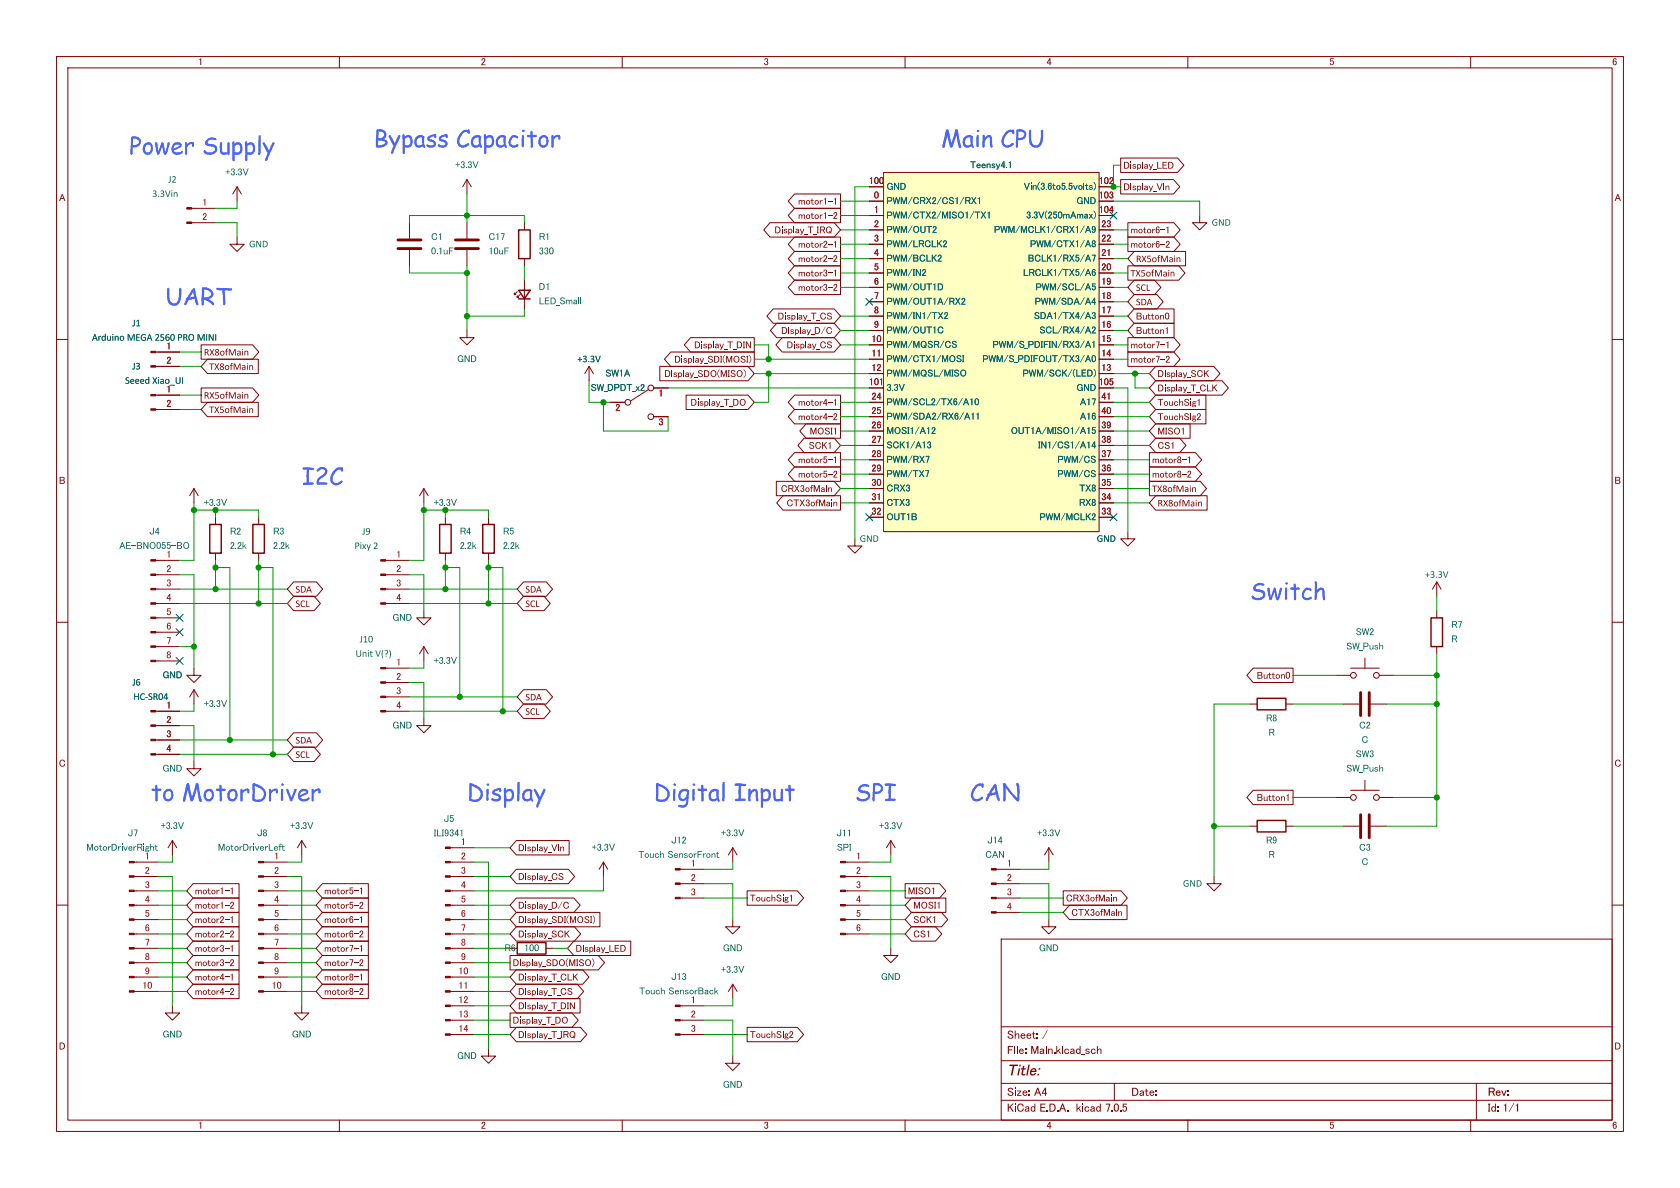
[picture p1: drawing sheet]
<svg xmlns="http://www.w3.org/2000/svg" width="297mm" height="210mm" viewBox="0 0 297 210" stroke-linecap="round" stroke-linejoin="round" font-family="sans-serif">
<defs><g id="words">
<g font-size="4.2" fill="#4a64ff">
<text x="22.9" y="27.8">Power Supply</text>
<text x="66" y="26.5">Bypass Capacitor</text>
<text x="166.4" y="26.5">Main CPU</text>
<text x="29.2" y="54.5">UART</text>
<text x="53.3" y="86.2">I2C</text>
<text x="221" y="106.5">Switch</text>
<text x="26.7" y="142.1">to MotorDriver</text>
<text x="82.5" y="142.1">Display</text>
<text x="115.6" y="142.1">Digital Input</text>
<text x="151.1" y="142.1">SPI</text>
<text x="171.4" y="142.1">CAN</text>
</g>
<text font-size="2.8" fill="#840000" x="178" y="190.7">Title:</text>
<g font-size="2.1" fill="#840000">
<text x="178" y="184.1">Sheet:/</text>
<text x="178" y="186.8">File:Main.kicad_sch</text>
<text x="178" y="197">KiCadE.D.A. kicad7.0.5</text>
<text x="178" y="194.2">Size:A4</text>
<text x="200" y="194.2">Date:</text>
<text x="263" y="194.2">Rev:</text>
<text x="263" y="197">Id:1/1</text>
</g>
<g font-size="1.8" fill="#840000">
<text x="35" y="11.9">1</text>
<text x="85" y="11.9">2</text>
<text x="135" y="11.9">3</text>
<text x="185" y="11.9">4</text>
<text x="235" y="11.9">5</text>
<text x="285" y="11.9">6</text>
<text x="10.4" y="35.9">A</text>
<text x="198.6" y="30.2">Display_LED</text>
<text x="198.6" y="34">Display_Vin</text>
<text x="285.4" y="35.9">A</text>
<text x="136.9" y="41.6">Display_T_IRQ</text>
<text x="141.1" y="36.5">motor1-1</text>
<text x="141.1" y="39.1">motor1-2</text>
<text x="199.9" y="41.6">motor6-1</text>
<text x="141.1" y="46.7">motor2-2</text>
<text x="141.1" y="44.2">motor2-1</text>
<text x="199.9" y="44.2">motor6-2</text>
<text x="200.8" y="46.7">RX5ofMain</text>
<text x="141.1" y="49.2">motor3-1</text>
<text x="141.1" y="51.8">motor3-2</text>
<text x="199.9" y="49.3">TX5ofMain</text>
<text x="200.8" y="51.8">SCL</text>
<text x="137.5" y="56.9">Display_T_CS</text>
<text x="138.1" y="59.4">Display_D/C</text>
<text x="200.8" y="54.3">SDA</text>
<text x="200.8" y="59.4">Button1</text>
<text x="200.8" y="56.9">Button0</text>
<text x="36" y="63.2">RX8ofMain</text>
<text x="37" y="65.8">TX8ofMain</text>
<text x="119.2" y="64.5">Display_SDI(MOSI)</text>
<text x="122.7" y="61.9">Display_T_DIN</text>
<text x="139.1" y="61.9">Display_CS</text>
<text x="199.9" y="64.5">motor7-2</text>
<text x="199.9" y="61.9">motor7-1</text>
<text x="36" y="70.8">RX5ofMain</text>
<text x="117.4" y="67">Display_SDO(MISO)</text>
<text x="204.6" y="69.6">Display_T_CLK</text>
<text x="204.6" y="67">Display_SCK</text>
<text x="37" y="73.4">TX5ofMain</text>
<text x="122.1" y="72.1">Display_T_DO</text>
<text x="141.1" y="74.6">motor4-2</text>
<text x="141.1" y="72.1">motor4-1</text>
<text x="143.1" y="77.2">MOSI1</text>
<text x="204.6" y="72.1">TouchSig1</text>
<text x="204.6" y="74.6">TouchSig2</text>
<text x="204.6" y="77.2">MISO1</text>
<text x="141.1" y="82.3">motor5-1</text>
<text x="143" y="79.7">SCK1</text>
<text x="203.7" y="82.3">motor8-1</text>
<text x="204.6" y="79.7">CS1</text>
<text x="10.4" y="85.9">B</text>
<text x="138" y="87.3">CRX3ofMain</text>
<text x="139.1" y="89.9">CTX3ofMain</text>
<text x="141.1" y="84.8">motor5-2</text>
<text x="203.7" y="84.8">motor8-2</text>
<text x="203.7" y="87.4">TX8ofMain</text>
<text x="204.6" y="89.9">RX8ofMain</text>
<text x="285.4" y="85.9">B</text>
<text x="52.2" y="105.1">SDA</text>
<text x="52.2" y="107.7">SCL</text>
<text x="92.9" y="107.7">SCL</text>
<text x="92.9" y="105.1">SDA</text>
<text x="92.9" y="124.2">SDA</text>
<text x="222.2" y="120.4">Button0</text>
<text x="52.2" y="131.8">SDA</text>
<text x="92.9" y="126.7">SCL</text>
<text x="10.4" y="135.9">C</text>
<text x="52.2" y="134.3">SCL</text>
<text x="285.4" y="135.9">C</text>
<text x="222.2" y="142">Button1</text>
<text x="91.6" y="150.8">Display_Vin</text>
<text x="91.6" y="155.9">Display_CS</text>
<text x="34.4" y="158.5">motor1-1</text>
<text x="34.4" y="161">motor1-2</text>
<text x="57.3" y="158.5">motor5-1</text>
<text x="57.3" y="161">motor5-2</text>
<text x="91.6" y="161">Display_D/C</text>
<text x="132.6" y="159.7">TouchSig1</text>
<text x="160.5" y="158.5">MISO1</text>
<text x="161.4" y="161">MOSI1</text>
<text x="188.4" y="159.7">CRX3ofMain</text>
<text x="34.4" y="163.5">motor2-1</text>
<text x="34.4" y="166.1">motor2-2</text>
<text x="57.3" y="166.1">motor6-2</text>
<text x="57.3" y="163.5">motor6-1</text>
<text x="91.6" y="163.5">Display_SDI(MOSI)</text>
<text x="91.6" y="166.1">Display_SCK</text>
<text x="161.4" y="166.1">CS1</text>
<text x="161.4" y="163.5">SCK1</text>
<text x="189.4" y="162.3">CTX3ofMain</text>
<text x="34.4" y="171.2">motor3-2</text>
<text x="34.4" y="168.6">motor3-1</text>
<text x="34.4" y="173.7">motor4-1</text>
<text x="57.3" y="171.2">motor7-2</text>
<text x="57.3" y="173.7">motor8-1</text>
<text x="57.3" y="168.6">motor7-1</text>
<text x="90.6" y="171.2">Display_SDO(MISO)</text>
<text x="91.6" y="173.7">Display_T_CLK</text>
<text x="101.8" y="168.6">Display_LED</text>
<text x="34.4" y="176.2">motor4-2</text>
<text x="57.3" y="176.2">motor8-2</text>
<text x="91.6" y="176.2">Display_T_CS</text>
<text x="91.6" y="178.8">Display_T_DIN</text>
<text x="10.4" y="185.9">D</text>
<text x="90.6" y="181.3">Display_T_DO</text>
<text x="91.6" y="183.9">Display_T_IRQ</text>
<text x="132.6" y="183.9">TouchSig2</text>
<text x="285.4" y="185.9">D</text>
<text x="35" y="199.9">1</text>
<text x="85" y="199.9">2</text>
<text x="135" y="199.9">3</text>
<text x="185" y="199.9">4</text>
<text x="235" y="199.9">5</text>
<text x="285" y="199.9">6</text>
</g>
<g font-size="1.8" fill="#006464">
<text x="26.9" y="35.2">3.3Vin</text>
<text x="29.7" y="32.7">J2</text>
<text x="39.8" y="31.4">+3.3V</text>
<text x="80.5" y="30.1">+3.3V</text>
<text x="156.7" y="33.9">GND</text>
<text x="171.5" y="30.1">Teensy4.1</text>
<text x="181" y="33.9">Vin(3.6to5.5volts)</text>
<text x="156.7" y="36.5">PWM/CRX2/CS1/RX1</text>
<text x="156.7" y="39">PWM/CTX2/MISO1/TX1</text>
<text x="156.7" y="41.5">PWM/OUT2</text>
<text x="175.7" y="41.5">PWM/MCLK1/CRX1/A9</text>
<text x="181.4" y="39">3.3V(250mAmax)</text>
<text x="190.3" y="36.5">GND</text>
<text x="214.2" y="40.3">GND</text>
<text x="44" y="44.1">GND</text>
<text x="76.2" y="42.8">C1</text>
<text x="76.2" y="45.3">0.1uF</text>
<text x="86.4" y="42.8">C17</text>
<text x="86.4" y="45.3">10uF</text>
<text x="95.2" y="42.8">R1</text>
<text x="95.2" y="45.3">330</text>
<text x="156.7" y="44.1">PWM/LRCLK2</text>
<text x="156.7" y="46.6">PWM/BCLK2</text>
<text x="181.7" y="46.6">BCLK1/RX5/A7</text>
<text x="182.1" y="44.1">PWM/CTX1/A8</text>
<text x="95.2" y="51.6">D1</text>
<text x="156.7" y="49.2">PWM/IN2</text>
<text x="156.7" y="51.7">PWM/OUT1D</text>
<text x="180.8" y="49.2">LRCLK1/TX5/A6</text>
<text x="183.1" y="51.7">PWM/SCL/A5</text>
<text x="23.4" y="58.1">J1</text>
<text x="95.2" y="54.2">LED_Small</text>
<text x="156.7" y="54.2">PWM/OUT1A/RX2</text>
<text x="156.7" y="56.8">PWM/IN1/TX2</text>
<text x="156.7" y="59.3">PWM/OUT1C</text>
<text x="182.8" y="56.8">SDA1/TX4/A3</text>
<text x="182.9" y="54.2">PWM/SDA/A4</text>
<text x="183.7" y="59.3">SCL/RX4/A2</text>
<text x="16.3" y="60.6">ArduinoMEGA2560PROMINI</text>
<text x="23.4" y="65.7">J3</text>
<text x="80.8" y="64.4">GND</text>
<text x="102.1" y="64.4">+3.3V</text>
<text x="156.7" y="61.9">PWM/MQSR/CS</text>
<text x="156.7" y="64.4">PWM/CTX1/MOSI</text>
<text x="173.7" y="64.4">PWM/S_PDIFOUT/TX3/A0</text>
<text x="175.5" y="61.9">PWM/S_PDIFIN/RX3/A1</text>
<text x="22.1" y="68.2">SeeedXiao_UI</text>
<text x="104.4" y="69.5">SW_DPDT_x2</text>
<text x="107" y="66.9">SW1A</text>
<text x="156.7" y="69.5">3.3V</text>
<text x="156.7" y="66.9">PWM/MQSL/MISO</text>
<text x="180.8" y="66.9">PWM/SCK/(LED)</text>
<text x="190.3" y="69.5">GND</text>
<text x="156.7" y="72">PWM/SCL2/TX6/A10</text>
<text x="156.7" y="74.6">PWM/SDA2/RX6/A11</text>
<text x="156.7" y="77.1">MOSI1/A12</text>
<text x="178.7" y="77.1">OUT1A/MISO1/A15</text>
<text x="190.9" y="74.6">A16</text>
<text x="190.9" y="72">A17</text>
<text x="156.7" y="79.6">SCK1/A13</text>
<text x="156.7" y="82.2">PWM/RX7</text>
<text x="183.5" y="79.6">IN1/CS1/A14</text>
<text x="186.9" y="82.2">PWM/CS</text>
<text x="36" y="89.8">+3.3V</text>
<text x="76.7" y="89.8">+3.3V</text>
<text x="156.7" y="84.7">PWM/TX7</text>
<text x="156.7" y="87.3">CRX3</text>
<text x="156.7" y="89.8">CTX3</text>
<text x="186.9" y="84.7">PWM/CS</text>
<text x="190.7" y="89.8">RX8</text>
<text x="190.8" y="87.3">TX8</text>
<text x="26.4" y="94.9">J4</text>
<text x="40.6" y="94.9">R2</text>
<text x="48.3" y="94.9">R3</text>
<text x="64" y="94.9">J9</text>
<text x="81.3" y="94.9">R4</text>
<text x="88.9" y="94.9">R5</text>
<text x="156.7" y="92.3">OUT1B</text>
<text x="183.8" y="92.3">PWM/MCLK2</text>
<text x="21.1" y="97.4">AE-BNO055-BO</text>
<text x="40.6" y="97.4">2.2k</text>
<text x="48.3" y="97.4">2.2k</text>
<text x="62.7" y="97.4">Pixy2</text>
<text x="81.3" y="97.4">2.2k</text>
<text x="88.9" y="97.4">2.2k</text>
<text x="152" y="96.2">GND</text>
<text x="193.9" y="96.2">GND</text>
<text x="251.9" y="102.5">+3.3V</text>
<text x="63.6" y="113.9">J10</text>
<text x="69.4" y="110.1">GND</text>
<text x="239.7" y="112.7">SW2</text>
<text x="256.5" y="111.4">R7</text>
<text x="256.5" y="113.9">R</text>
<text x="62.8" y="116.5">Unit V(?)</text>
<text x="76.7" y="117.7">+3.3V</text>
<text x="238" y="115.2">SW_Push</text>
<text x="23.4" y="121.6">J6</text>
<text x="23.6" y="124.1">HC-SR04</text>
<text x="28.7" y="120.3">GND</text>
<text x="36" y="125.4">+3.3V</text>
<text x="69.4" y="129.2">GND</text>
<text x="223.8" y="127.9">R8</text>
<text x="224.2" y="130.4">R</text>
<text x="240.3" y="129.2">C2</text>
<text x="240.7" y="131.7">C</text>
<text x="28.7" y="136.8">GND</text>
<text x="238" y="136.8">SW_Push</text>
<text x="239.7" y="134.2">SW3</text>
<text x="22.6" y="148.2">J7</text>
<text x="28.4" y="146.9">+3.3V</text>
<text x="45.4" y="148.2">J8</text>
<text x="51.3" y="146.9">+3.3V</text>
<text x="76.7" y="148.2">ILI9341</text>
<text x="78.4" y="145.7">J5</text>
<text x="118.6" y="149.5">J12</text>
<text x="127.5" y="148.2">+3.3V</text>
<text x="147.9" y="148.2">J11</text>
<text x="155.4" y="146.9">+3.3V</text>
<text x="174.5" y="149.5">J14</text>
<text x="183.3" y="148.2">+3.3V</text>
<text x="223.8" y="149.5">R9</text>
<text x="15.2" y="150.8">MotorDriverRight</text>
<text x="38.5" y="150.8">MotorDriverLeft</text>
<text x="104.6" y="150.8">+3.3V</text>
<text x="112.8" y="152">TouchSensorFront</text>
<text x="147.9" y="150.8">SPI</text>
<text x="174.2" y="152">CAN</text>
<text x="224.2" y="152">R</text>
<text x="240.3" y="150.8">C3</text>
<text x="240.7" y="153.3">C</text>
<text x="209.1" y="157.1">GND</text>
<text x="89.2" y="168.5">R6</text>
<text x="92.6" y="168.5">100</text>
<text x="118.6" y="173.6">J13</text>
<text x="127.5" y="172.3">+3.3V</text>
<text x="127.8" y="168.5">GND</text>
<text x="155.7" y="173.6">GND</text>
<text x="183.7" y="168.5">GND</text>
<text x="113" y="176.2">TouchSensorBack</text>
<text x="28.7" y="183.8">GND</text>
<text x="51.6" y="183.8">GND</text>
<text x="80.8" y="187.6">GND</text>
<text x="127.8" y="192.7">GND</text>
</g>
<g font-size="1.8" fill="#a90000">
<text x="153.6" y="32.8">100</text>
<text x="154.5" y="35.3">0</text>
<text x="194.2" y="32.8">102</text>
<text x="194.2" y="35.3">103</text>
<text x="35.8" y="36.6">1</text>
<text x="35.8" y="39.1">2</text>
<text x="154.5" y="37.8">1</text>
<text x="154.5" y="40.4">2</text>
<text x="194.2" y="37.8">104</text>
<text x="194.7" y="40.4">23</text>
<text x="154.5" y="42.9">3</text>
<text x="154.5" y="45.5">4</text>
<text x="194.7" y="45.5">21</text>
<text x="194.7" y="42.9">22</text>
<text x="154.5" y="48">5</text>
<text x="154.5" y="50.5">6</text>
<text x="154.5" y="53.1">7</text>
<text x="194.7" y="53.1">18</text>
<text x="194.7" y="50.5">19</text>
<text x="194.7" y="48">20</text>
<text x="154.5" y="55.6">8</text>
<text x="154.5" y="58.2">9</text>
<text x="194.7" y="58.2">16</text>
<text x="194.7" y="55.6">17</text>
<text x="29.4" y="62">1</text>
<text x="29.4" y="64.5">2</text>
<text x="154.1" y="60.7">10</text>
<text x="154.1" y="63.2">11</text>
<text x="154.1" y="65.8">12</text>
<text x="194.7" y="65.8">13</text>
<text x="194.7" y="63.2">14</text>
<text x="194.7" y="60.7">15</text>
<text x="29.4" y="69.6">1</text>
<text x="116.4" y="70.6">1</text>
<text x="153.6" y="68.3">101</text>
<text x="154.1" y="70.9">24</text>
<text x="194.2" y="68.3">105</text>
<text x="194.7" y="70.9">41</text>
<text x="29.4" y="72.1">2</text>
<text x="108.8" y="73.2">2</text>
<text x="116.4" y="75.7">3</text>
<text x="154.1" y="73.4">25</text>
<text x="154.1" y="75.9">26</text>
<text x="194.7" y="75.9">39</text>
<text x="194.7" y="73.4">40</text>
<text x="154.1" y="78.5">27</text>
<text x="154.1" y="81">28</text>
<text x="154.1" y="83.6">29</text>
<text x="194.7" y="83.6">36</text>
<text x="194.7" y="81">37</text>
<text x="194.7" y="78.5">38</text>
<text x="154.1" y="86.1">30</text>
<text x="154.1" y="88.6">31</text>
<text x="194.7" y="88.6">34</text>
<text x="194.7" y="86.1">35</text>
<text x="154.1" y="91.2">32</text>
<text x="194.7" y="91.2">33</text>
<text x="29.4" y="98.8">1</text>
<text x="29.4" y="101.3">2</text>
<text x="70" y="98.8">1</text>
<text x="70" y="101.3">2</text>
<text x="29.4" y="103.9">3</text>
<text x="29.4" y="106.4">4</text>
<text x="70" y="103.9">3</text>
<text x="70" y="106.4">4</text>
<text x="29.4" y="109">5</text>
<text x="29.4" y="111.5">6</text>
<text x="29.4" y="114">7</text>
<text x="29.4" y="116.6">8</text>
<text x="70" y="117.9">1</text>
<text x="29.4" y="125.5">1</text>
<text x="70" y="120.4">2</text>
<text x="70" y="122.9">3</text>
<text x="70" y="125.5">4</text>
<text x="29.4" y="128">2</text>
<text x="29.4" y="130.6">3</text>
<text x="29.4" y="133.1">4</text>
<text x="81.5" y="149.6">1</text>
<text x="25.6" y="152.1">1</text>
<text x="25.6" y="154.7">2</text>
<text x="48.5" y="152.1">1</text>
<text x="48.5" y="154.7">2</text>
<text x="81.5" y="152.1">2</text>
<text x="81.5" y="154.7">3</text>
<text x="122.1" y="153.4">1</text>
<text x="122.1" y="156">2</text>
<text x="151.3" y="152.1">1</text>
<text x="151.3" y="154.7">2</text>
<text x="178" y="153.4">1</text>
<text x="178" y="156">2</text>
<text x="25.6" y="157.2">3</text>
<text x="25.6" y="159.8">4</text>
<text x="48.5" y="157.2">3</text>
<text x="48.5" y="159.8">4</text>
<text x="81.5" y="157.2">4</text>
<text x="81.5" y="159.8">5</text>
<text x="122.1" y="158.5">3</text>
<text x="151.3" y="157.2">3</text>
<text x="151.3" y="159.8">4</text>
<text x="178" y="158.5">3</text>
<text x="178" y="161">4</text>
<text x="25.6" y="162.3">5</text>
<text x="25.6" y="164.8">6</text>
<text x="25.6" y="167.4">7</text>
<text x="48.5" y="162.3">5</text>
<text x="48.5" y="164.8">6</text>
<text x="48.5" y="167.4">7</text>
<text x="81.5" y="162.3">6</text>
<text x="81.5" y="164.8">7</text>
<text x="81.5" y="167.4">8</text>
<text x="151.3" y="162.3">5</text>
<text x="151.3" y="164.8">6</text>
<text x="25.6" y="169.9">8</text>
<text x="25.6" y="172.5">9</text>
<text x="48.5" y="169.9">8</text>
<text x="48.5" y="172.5">9</text>
<text x="81" y="172.5">10</text>
<text x="81.5" y="169.9">9</text>
<text x="25.1" y="175">10</text>
<text x="48" y="175">10</text>
<text x="81" y="175">11</text>
<text x="81" y="177.5">12</text>
<text x="122.1" y="177.5">1</text>
<text x="81" y="180.1">13</text>
<text x="81" y="182.6">14</text>
<text x="122.1" y="180.1">2</text>
<text x="122.1" y="182.6">3</text>
</g>
</g></defs>
<g fill="none" stroke="#840000" stroke-width=".18">
<path d="M10 10h277v190h-277zM12 12h273v186h-273zM60 10v2M110 10v2M160 10v2M210 10v2M260 10v2M33.9 39.4h4.2M33.9 36.8h4.2M41.9 33l-.8 1.3M41.9 33v2.6M41.9 33l.8 1.3"/>
<path d="M72.4 39.4v2.8M82.5 31.8v2.5M82.5 39.4v2.8M82.5 31.8l-.7 1.2M82.5 31.8l.8 1.2M92.7 39.4v1.2M136.1 39.4h11.4l1.1 1.2-1.1 1.3h-11.4l-1.1-1.3zM140.5 34.3h8.1v2.5h-8.1l-1.1-1.2zM140.5 36.8h8.1v2.6h-8.1l-1.1-1.3zM153.7 35.6h2.5M153.7 38.1h2.5M156.2 30.5h38.1v63.5h-38.1z"/>
<path d="M198.1 27.9h10.1l1.1 1.3-1.1 1.3h-10.1zM198.1 31.7h9.4l1.1 1.3-1.1 1.3h-9.4zM199.4 39.4h8.1l1.1 1.2-1.1 1.3h-8.1zM212.1 38.1v1.3h1.3l-1.3 1.2-1.3-1.2h1.3M10 60h2M41.9 41.9v1.3h1.3l-1.3 1.3-1.3-1.3h1.3M72.4 44.2v2.8M82.5 58.4v1.3h1.3l-1.3 1.3-1.2-1.3h1.2M82.5 44.2v2.8M91.4 51.6l-.5 .5v-.3v.3h.3M91.9 52.1l-.5 .5v-.3v.3h.3M92.7 45.7v1.3"/>
<path d="M92.7 49.5v5.1M122.1 59.7h11.2v2.5h-11.2l-1.1-1.2zM136.7 54.6h10.8l1.1 1.3-1.1 1.3h-10.8l-1.1-1.3zM137.3 57.1h10.2l1.1 1.3-1.1 1.3h-10.2l-1.1-1.3zM138.3 59.7h9.2l1.1 1.3-1.1 1.2h-9.2l-1.1-1.2zM140.5 47h8.1v2.5h-8.1l-1.1-1.2zM140.5 44.4h8.1v2.6h-8.1l-1.1-1.3zM140.5 41.9h8.1v2.6h-8.1l-1.1-1.3zM140.5 49.5h8.1v2.6h-8.1l-1.1-1.3zM153.7 40.6h2.5M153.7 43.2h2.5M153.7 45.7h2.5"/>
<path d="M153.7 48.3h2.5M153.7 50.8h2.5M153.7 53.3h2.5M153.7 55.9h2.5M153.7 58.4h2.5M199.4 47h9l1.1 1.3-1.1 1.2h-9zM199.4 41.9h8.1l1.1 1.3-1.1 1.3h-8.1zM199.4 59.7h8.1l1.1 1.3-1.1 1.2h-8.1zM200.5 49.5h3.6l1.1 1.3-1.1 1.3h-3.6l-1.1-1.3zM200.5 44.4h9.1v2.6h-9.1l-1.1-1.3zM200.5 52.1h4l1.1 1.2-1.1 1.3h-4l-1.1-1.3zM200.5 57.1h7.1v2.6h-7.1l-1.1-1.3z"/>
<path d="M200.5 54.6h7.1v2.6h-7.1l-1.1-1.3zM285 60h2M27.5 72.4h4.2M27.5 69.9h4.2M27.5 64.8h4.2M27.5 62.2h4.2M35.6 68.6h9.1l1.1 1.3-1.1 1.2h-9.1zM35.6 61h9.1l1.1 1.2-1.1 1.3h-9.1zM36.7 71.1h9v2.6h-9l-1.1-1.3zM36.7 63.5h9v2.5h-9l-1.1-1.2zM104.1 64.8l-.7 1.2M104.1 64.8v2.5"/>
<path d="M104.1 64.8l.8 1.2M107.9 71.1h2.6M114.7 68.8l-3.2 2.1M115.6 68.6h2.5M115.6 73.7h2.5M116.6 64.8h15.6l1.1 1.2-1.1 1.3h-15.6zM118.6 62.2h14.7v2.6h-14.7l-1.1-1.3zM121.3 69.8h10.9l1.1 1.3-1.1 1.3h-10.9zM140.5 72.4h8.1v2.5h-8.1l-1.1-1.2zM140.5 69.8h8.1v2.6h-8.1l-1.1-1.3zM142.2 77.5h5.3l1.1 1.2-1.1 1.3h-5.3l-1.1-1.3zM142.5 74.9h6.1v2.6h-6.1l-1.1-1.3z"/>
<path d="M199.4 62.2h8.1l1.1 1.3-1.1 1.3h-8.1zM204.3 69.8h8.9v2.6h-8.9l-1.1-1.3zM204.3 67.3h11.8l1.1 1.3-1.1 1.3h-11.8l-1.1-1.3zM204.3 72.4h8.9v2.5h-8.9l-1.1-1.2zM204.3 77.5h4.3l1.1 1.2-1.1 1.3h-4.3l-1.1-1.3zM204.3 74.9h6.1v2.6h-6.1l-1.1-1.3zM204.3 64.8h10.3l1.1 1.2-1.1 1.3h-10.3l-1.1-1.3zM27.5 99.1h4.2M34.3 86.4v2.5M34.3 86.4l-.8 1.2M34.3 86.4l.8 1.2M38.1 91.4v1.3"/>
<path d="M38.1 97.8v1.3M45.7 91.4v1.3M45.7 97.8v1.3M68.2 99.1h4.2M74.9 86.4v2.5M74.9 86.4l-.7 1.2M74.9 86.4l.8 1.2M78.7 91.4v1.3M78.7 97.8v1.3M86.4 91.4v1.3M86.4 97.8v1.3M137.2 85.1h10.3l1.1 1.3-1.1 1.2h-10.3z"/>
<path d="M138.4 87.6h10.2v2.6h-10.2l-1.1-1.3zM140.5 80h8.1v2.6h-8.1l-1.1-1.3zM140.5 82.5h8.1v2.6h-8.1l-1.1-1.3zM151.1 95.3v1.2h1.3l-1.3 1.3-1.2-1.3h1.2M199.4 94v1.3h1.3l-1.3 1.2-1.3-1.2h1.3M203.2 80h8.1l1.1 1.3-1.1 1.3h-8.1zM203.2 82.5h8.1l1.1 1.3-1.1 1.3h-8.1zM203.2 85.1h9l1.1 1.3-1.1 1.2h-9zM204.3 87.6h9.1v2.6h-9.1l-1.1-1.3zM10 110h2M27.5 106.7h4.2M27.5 104.1h4.2"/>
<path d="M27.5 101.6h4.2M27.5 116.8h4.2M27.5 114.3h4.2M27.5 111.8h4.2M27.5 109.2h4.2M34.3 118.1v1.3h1.3l-1.3 1.3-1.3-1.3h1.3M51.9 102.9h4l1.1 1.2-1.1 1.3h-4l-1.1-1.3zM51.9 105.4h3.6l1.1 1.3-1.1 1.3h-3.6l-1.1-1.3zM68.2 106.7h4.2M68.2 104.1h4.2M68.2 101.6h4.2M68.2 118.1h4.2"/>
<path d="M74.9 108v1.2h1.3l-1.3 1.3-1.2-1.3h1.2M74.9 114.3l-.7 1.3M74.9 114.3v2.5M74.9 114.3l.8 1.3M92.6 105.4h3.6l1.1 1.3-1.1 1.3h-3.6l-1.2-1.3zM92.6 102.9h4l1.1 1.2-1.1 1.3h-4l-1.2-1.3zM221.5 118.1h7.1v2.6h-7.1l-1.1-1.3zM236.2 119.4h2.6M238.8 118.1h5M241.3 116.3v1.8M243.8 119.4h2.6M254 102.9v2.5"/>
<path d="M254 108v1.2M254 114.3v1.3M254 102.9l-.8 1.2M254 102.9l.8 1.2M285 110h2M27.5 133.4h4.2M27.5 130.8h4.2M27.5 128.3h4.2M27.5 125.7h4.2M34.3 134.6v1.3h1.3l-1.3 1.3-1.3-1.3h1.3M34.3 121.9l-.8 1.3M34.3 121.9v2.6"/>
<path d="M34.3 121.9l.8 1.3M51.9 129.5h4l1.1 1.3-1.1 1.3h-4l-1.1-1.3zM51.9 132.1h3.6l1.1 1.3-1.1 1.2h-3.6l-1.1-1.2zM68.2 125.7h4.2M68.2 123.2h4.2M68.2 120.7h4.2M74.9 127v1.3h1.3l-1.3 1.2-1.2-1.2h1.2M92.6 121.9h4l1.1 1.3-1.1 1.3h-4l-1.2-1.3zM92.6 124.5h3.6l1.1 1.2-1.1 1.3h-3.6l-1.2-1.3zM221 124.5h1.2M221.5 139.7h7.1v2.5h-7.1l-1.1-1.2zM227.3 124.5h1.3"/>
<path d="M237.5 124.5h2.8M238.8 139.7h5M241.3 137.9v1.8M242.3 124.5h2.8M10 160h2M23.7 157.5h4.2M23.7 154.9h4.2M23.7 152.4h4.2M30.5 148.6l-.8 1.3M30.5 148.6v2.5M30.5 148.6l.7 1.3M34.1 156.2h8.2v2.6h-8.2l-1.1-1.3z"/>
<path d="M34.1 158.7h8.2v2.6h-8.2l-1.1-1.3zM46.6 157.5h4.2M46.6 154.9h4.2M46.6 152.4h4.2M53.3 148.6l-.7 1.3M53.3 148.6v2.5M53.3 148.6l.8 1.3M57 156.2h8.1v2.6h-8.1l-1.1-1.3zM57 158.7h8.1v2.6h-8.1l-1.1-1.3zM79.6 157.5h4.2M79.6 154.9h4.2M79.6 152.4h4.2"/>
<path d="M79.6 149.9h4.2M91.3 158.7h10.2l1.1 1.3-1.1 1.3h-10.2l-1.1-1.3zM91.3 148.6h9.3v2.5h-9.3l-1.1-1.2zM91.3 153.7h9.2l1.1 1.2-1.1 1.3h-9.2l-1.1-1.3zM106.7 152.4l-.8 1.3M106.7 152.4v2.5M106.7 152.4l.7 1.3M120.2 158.8h4.3M120.2 156.2h4.3M120.2 153.7h4.3M129.5 149.9v2.5M129.5 149.9l-.7 1.2"/>
<path d="M129.5 149.9l.8 1.2M132.1 157.5h8.9l1.1 1.3-1.1 1.2h-8.9zM149.5 157.5h4.2M149.5 154.9h4.2M149.5 152.4h4.2M157.5 148.6l-.8 1.3M157.5 148.6v2.5M157.5 148.6l.7 1.3M160 156.2h6.1l1.1 1.3-1.1 1.3h-6.1zM161.1 158.7h6.1v2.6h-6.1l-1.1-1.3zM176.1 158.8h4.2M176.1 156.2h4.2"/>
<path d="M176.1 153.7h4.2M185.4 149.9l-.7 1.2M185.4 149.9v2.5M185.4 149.9l.8 1.2M188 157.5h10.2l1.1 1.3-1.1 1.2h-10.2zM214.6 154.9v1.3h1.3l-1.3 1.3-1.2-1.3h1.2M221 146.1h1.2M227.3 146.1h1.3M236.2 141h2.6M237.5 146.1h2.8M242.3 146.1h2.8M243.8 141h2.6"/>
<path d="M285 160h2M23.7 175.3h4.2M23.7 172.7h4.2M23.7 170.2h4.2M23.7 167.6h4.2M23.7 165.1h4.2M23.7 162.6h4.2M23.7 160h4.2M30.5 177.8v1.3h1.2l-1.2 1.2-1.3-1.2h1.3M34.1 168.9h8.2v2.6h-8.2l-1.1-1.3zM34.1 166.4h8.2v2.5h-8.2l-1.1-1.3zM34.1 171.4h8.2v2.6h-8.2l-1.1-1.3z"/>
<path d="M34.1 161.3h8.2v2.5h-8.2l-1.1-1.2zM34.1 163.8h8.2v2.6h-8.2l-1.1-1.3zM34.1 174h8.2v2.5h-8.2l-1.1-1.2zM46.6 175.3h4.2M46.6 172.7h4.2M46.6 170.2h4.2M46.6 167.6h4.2M46.6 165.1h4.2M46.6 162.6h4.2M46.6 160h4.2M53.3 177.8v1.3h1.3l-1.3 1.2-1.2-1.2h1.2M57 168.9h8.1v2.6h-8.1l-1.1-1.3z"/>
<path d="M57 171.4h8.1v2.6h-8.1l-1.1-1.3zM57 163.8h8.1v2.6h-8.1l-1.1-1.3zM57 174h8.1v2.5h-8.1l-1.1-1.2zM57 166.4h8.1v2.5h-8.1l-1.1-1.3zM57 161.3h8.1v2.5h-8.1l-1.1-1.2zM79.6 175.3h4.2M79.6 172.7h4.2M79.6 170.2h4.2M79.6 167.6h4.2M79.6 165.1h4.2M79.6 162.6h4.2M79.6 160h4.2"/>
<path d="M79.6 177.8h4.2M90.2 168.9h15.6l1.1 1.3-1.1 1.3h-15.6zM90.2 179.1h10.9l1.1 1.2-1.1 1.3h-10.9zM91.3 161.3h14.8v2.5h-14.8l-1.1-1.2zM91.3 163.8h10.2l1.2 1.3-1.2 1.3h-10.2l-1.1-1.3zM91.3 174h10.8l1.1 1.3-1.1 1.2h-10.8l-1.1-1.2zM91.3 176.5h11.2v2.6h-11.2l-1.1-1.3zM91.3 171.4h11.7l1.1 1.3-1.1 1.3h-11.7l-1.1-1.3zM96.5 167.6h1.3M101.4 166.4h10.1v2.5h-10.1l-1.1-1.3zM120.2 177.8h4.3M129.5 162.6v1.2h1.3l-1.3 1.3-1.2-1.3h1.2"/>
<path d="M129.5 174l-.7 1.3M129.5 174v2.5M129.5 174l.8 1.3M149.5 165.1h4.2M149.5 162.6h4.2M149.5 160h4.2M157.5 167.6v1.3h1.2l-1.2 1.3-1.3-1.3h1.3M161.1 163.8h4.3l1.1 1.3-1.1 1.3h-4.3l-1.1-1.3zM161.1 161.3h5.3l1.2 1.3-1.2 1.2h-5.3l-1.1-1.2zM176.1 161.3h4.2M177 166h108v32h-108zM185.4 162.6v1.2h1.3l-1.3 1.3-1.3-1.3h1.3"/>
<path d="M189.1 160h10.1v2.6h-10.1l-1.1-1.3zM60 198v2M79.6 182.9h4.2M79.6 180.3h4.2M86.4 185.4v1.3h1.2l-1.2 1.3-1.3-1.3h1.3M91.3 181.6h11.3l1.1 1.3-1.1 1.3h-11.3l-1.1-1.3zM110 198v2M120.2 182.9h4.3M120.2 180.3h4.3M129.5 186.7v1.3h1.3l-1.3 1.2-1.2-1.2h1.2M132.1 181.6h8.9l1.1 1.3-1.1 1.3h-8.9zM160 198v2"/>
<path d="M177 194.5h108M177 191.5h108M177 187.5h108M177 181.5h108M197 191.5v3M210 198v2M260 198v2M261 191.5v6.5"/>
<circle cx="111" cy="71.1" r=".51"/>
<circle cx="115.1" cy="73.7" r=".51"/>
<circle cx="239.3" cy="119.4" r=".51"/>
<circle cx="243.3" cy="119.4" r=".51"/>
<circle cx="239.3" cy="141" r=".51"/>
<circle cx="243.3" cy="141" r=".51"/>
</g>
<g fill="#840000" stroke="#840000" stroke-width=".18">
<path d="M22.9 175.1h.8v.3h-.8z"/>
<path d="M22.9 172.6h.8v.2h-.8z"/>
<path d="M22.9 170.1h.8v.2h-.8z"/>
<path d="M22.9 167.5h.8v.3h-.8z"/>
<path d="M22.9 165h.8v.2h-.8z"/>
<path d="M22.9 162.4h.8v.3h-.8z"/>
<path d="M22.9 159.9h.8v.2h-.8z"/>
<path d="M22.9 157.4h.8v.2h-.8z"/>
<path d="M22.9 154.8h.8v.3h-.8z"/>
<path d="M22.9 152.3h.8v.2h-.8z"/>
<path d="M67.3 106.6h.9v.2h-.9z"/>
<path d="M67.3 104h.9v.3h-.9z"/>
<path d="M67.3 101.5h.9v.2h-.9z"/>
<path d="M67.3 98.9h.9v.3h-.9z"/>
<path d="M26.7 133.2h.8v.3h-.8z"/>
<path d="M26.7 130.7h.8v.2h-.8z"/>
<path d="M26.7 128.1h.8v.3h-.8z"/>
<path d="M26.7 125.6h.8v.3h-.8z"/>
<path d="M78.7 182.8h.9v.2h-.9z"/>
<path d="M78.7 180.2h.9v.3h-.9z"/>
<path d="M78.7 177.7h.9v.2h-.9z"/>
<path d="M78.7 175.1h.9v.3h-.9z"/>
<path d="M78.7 172.6h.9v.2h-.9z"/>
<path d="M78.7 170.1h.9v.2h-.9z"/>
<path d="M78.7 167.5h.9v.3h-.9z"/>
<path d="M78.7 165h.9v.2h-.9z"/>
<path d="M78.7 162.4h.9v.3h-.9z"/>
<path d="M78.7 159.9h.9v.2h-.9z"/>
<path d="M78.7 157.4h.9v.2h-.9z"/>
<path d="M78.7 154.8h.9v.3h-.9z"/>
<path d="M78.7 152.3h.9v.2h-.9z"/>
<path d="M78.7 149.7h.9v.3h-.9z"/>
<path d="M26.7 116.7h.8v.3h-.8z"/>
<path d="M26.7 114.2h.8v.2h-.8z"/>
<path d="M26.7 111.6h.8v.3h-.8z"/>
<path d="M26.7 109.1h.8v.2h-.8z"/>
<path d="M26.7 106.6h.8v.2h-.8z"/>
<path d="M26.7 104h.8v.3h-.8z"/>
<path d="M26.7 101.5h.8v.2h-.8z"/>
<path d="M26.7 98.9h.8v.3h-.8z"/>
<path d="M67.3 125.6h.9v.3h-.9z"/>
<path d="M67.3 123.1h.9v.2h-.9z"/>
<path d="M67.3 120.5h.9v.3h-.9z"/>
<path d="M67.3 118h.9v.2h-.9z"/>
<path d="M175.3 161.2h.8v.2h-.8z"/>
<path d="M175.3 158.6h.8v.3h-.8z"/>
<path d="M175.3 156.1h.8v.2h-.8z"/>
<path d="M175.3 153.5h.8v.3h-.8z"/>
<path d="M45.7 175.1h.9v.3h-.9z"/>
<path d="M45.7 172.6h.9v.2h-.9z"/>
<path d="M45.7 170.1h.9v.2h-.9z"/>
<path d="M45.7 167.5h.9v.3h-.9z"/>
<path d="M45.7 165h.9v.2h-.9z"/>
<path d="M45.7 162.4h.9v.3h-.9z"/>
<path d="M45.7 159.9h.9v.2h-.9z"/>
<path d="M45.7 157.4h.9v.2h-.9z"/>
<path d="M45.7 154.8h.9v.3h-.9z"/>
<path d="M45.7 152.3h.9v.2h-.9z"/>
<path d="M33 39.2h.9v.3h-.9z"/>
<path d="M33 36.7h.9v.3h-.9z"/>
<path d="M26.7 72.3h.8v.2h-.8z"/>
<path d="M26.7 69.7h.8v.3h-.8z"/>
<path d="M26.7 64.6h.8v.3h-.8z"/>
<path d="M26.7 62.1h.8v.3h-.8z"/>
<path d="M119.4 182.8h.8v.2h-.8z"/>
<path d="M119.4 180.2h.8v.3h-.8z"/>
<path d="M119.4 177.7h.8v.2h-.8z"/>
<path d="M148.6 165h.9v.2h-.9z"/>
<path d="M148.6 162.4h.9v.3h-.9z"/>
<path d="M148.6 159.9h.9v.2h-.9z"/>
<path d="M148.6 157.4h.9v.2h-.9z"/>
<path d="M148.6 154.8h.9v.3h-.9z"/>
<path d="M148.6 152.3h.9v.2h-.9z"/>
<path d="M119.4 158.6h.8v.3h-.8z"/>
<path d="M119.4 156.1h.8v.2h-.8z"/>
<path d="M119.4 153.5h.8v.3h-.8z"/>
</g>
<path d="M91.7 40.6h2v5.1h-2zM91.7 51.3h2l-1 1.5zM91.7 52.8h2M37.1 92.7h2v5.1h-2zM44.7 92.7h2v5.1h-2zM77.7 92.7h2.1v5.1h-2.1zM85.3 92.7h2.1v5.1h-2.1zM253 109.2h2v5.1h-2zM222.2 123.4h5.1v2.1h-5.1zM222.2 145h5.1v2.1h-5.1zM91.4 166.6h5.1v2.1h-5.1z" fill="none" stroke="#840000" stroke-width=".25"/>
<path d="M156.2 30.5h38.1v63.5h-38.1z" fill="#ffffc2" stroke="#ffffc2" stroke-width=".18"/>
<path d="M70.4 43.9h4M70.4 42.4h4M80.5 43.9h4.1M80.5 42.4h4.1M240.5 122.4v4.1M242.1 122.4v4.1M240.5 144v4.1M242.1 144v4.1" fill="none" stroke="#840000" stroke-width=".51"/>
<g fill="#4a64ff">
<path d="M139.4 138.8a.29 .29 0 0 1 .4 0 .29 .29 0 0 1 0 .4v.2h.6l.1 .2-.1 .2-.6 .1 .1 1.1a.45 .45 0 0 1-.3 .7l-.2-.2v-1.6l-.3-.1a.24 .24 0 0 1-.3-.1 .24 .24 0 0 1 .2-.3h.4z"/>
<path d="M55.1 139.5a.23 .23 0 0 1 .3 0 .23 .23 0 0 1 .1 .3l.4-.3 .5-.1 .2 .2 .1 .4a.22 .22 0 0 1-.3 .3 .22 .22 0 0 1-.1-.4v-.1h-.4l-.4 .4v1.3a.19 .19 0 0 1-.2 .2 .19 .19 0 0 1-.2-.2z"/>
</g>
<g fill="none" stroke="#009600" stroke-width=".18">
<path d="M38.1 39.4h3.8v2.5M41.9 35.6v1.2h-3.8M72.4 39.4v-1.3h20.3v1.3M82.5 34.3v5.1M148.6 35.6h5.1M148.6 38.1h5.1M153.7 33h-2.6v62.3M196.8 35.6h15.3v2.5M198.1 29.2h-1.3v3.8h1.3M72.4 47v1.3h10.1M82.5 47v11.4M92.7 54.6v1.3h-10.2"/>
<path d="M92.7 47v2.5M148.6 55.9h5.1M148.6 58.4h5.1M148.6 40.6h5.1M148.6 43.2h5.1M148.6 45.7h5.1M148.6 48.3h5.1M148.6 50.8h5.1M196.8 55.9h2.6M196.8 58.4h2.6M196.8 40.6h2.6M196.8 43.2h2.6"/>
<path d="M196.8 45.7h2.6M196.8 48.3h2.6M196.8 50.8h2.6M196.8 53.3h2.6M31.7 72.4h3.9M31.7 62.2h3.9M31.7 64.8h3.9M31.7 69.9h3.9M104.1 67.3v3.8h3.8M106.7 71.1v5.1h11.4v-2.5M118.1 68.6h35.6M133.3 63.5h20.4"/>
<path d="M133.3 61h2.6v2.5M133.3 66h20.4M135.9 66v5.1h-2.6M148.6 61h5.1M148.6 76.2h5.1M148.6 71.1h5.1M148.6 73.7h5.1M148.6 78.7h5.1M196.8 63.5h2.6M196.8 61h2.6M196.8 76.2h6.4M196.8 71.1h6.4"/>
<path d="M196.8 68.6h2.6v25.4M196.8 73.7h6.4M196.8 66h6.4M196.8 78.7h6.4M200.7 66v2.6h2.5M34.3 88.9v10.2h-2.6M34.3 90.2h11.4v1.2M38.1 90.2v1.2M38.1 99.1v5M45.7 99.1v7.6M74.9 90.2h11.5v1.2M74.9 88.9v10.2h-2.5"/>
<path d="M78.7 90.2v1.2M78.7 99.1v5M86.4 99.1v7.6M148.6 88.9h5.1M148.6 86.4h5.1M148.6 83.8h5.1M148.6 81.3h5.1M196.8 88.9h6.4M196.8 86.4h6.4M196.8 83.8h6.4M196.8 81.3h6.4M31.7 106.7h19.1"/>
<path d="M31.7 101.6h2.6v16.5M31.7 104.1h19.1M31.7 114.3h2.6M38.1 100.3h2.5v30.5M45.7 100.3h2.6v33.1M72.4 106.7h19M72.4 101.6h2.5v6.4M72.4 104.1h19M74.9 116.8v1.3h-2.5M78.7 100.3h2.6v22.9M86.4 100.3h2.5v25.4M228.6 119.4h7.6"/>
<path d="M246.4 119.4h7.6M254 105.4v2.6M254 115.6v30.5h-8.9M31.7 128.3h2.6v6.3M31.7 133.4h19.1M31.7 130.8h19.1M34.3 124.5v1.2h-2.6M72.4 125.7h19M72.4 120.7h2.5v6.3M72.4 123.2h19M221 124.5h-6.4v30.4M228.6 124.5h8.9"/>
<path d="M245.1 124.5h8.9M27.9 154.9h2.6v22.9M27.9 157.5h5.1M30.5 151.1v1.3h-2.6M50.8 154.9h2.5v22.9M50.8 157.5h5.1M53.3 151.1v1.3h-2.5M83.8 152.4h2.6v33M83.8 149.9h6.4M83.8 154.9h6.4M106.7 154.9v2.6h-22.9M124.5 158.8h7.6"/>
<path d="M124.5 156.2h5v6.4M129.5 152.4v1.3h-5M153.7 154.9h3.8v12.7M153.7 157.5h6.3M157.5 151.1v1.3h-3.8M180.3 158.8h7.7M180.3 156.2h5.1v6.4M185.4 152.4v1.3h-5.1M214.6 146.1h6.4M228.6 141h7.6M228.6 146.1h8.9M246.4 141h7.6"/>
<path d="M27.9 167.6h5.1M27.9 172.7h5.1M27.9 175.3h5.1M27.9 170.2h5.1M27.9 162.6h5.1M27.9 165.1h5.1M27.9 160h5.1M50.8 167.6h5.1M50.8 172.7h5.1M50.8 175.3h5.1M50.8 170.2h5.1M50.8 162.6h5.1"/>
<path d="M50.8 165.1h5.1M50.8 160h5.1M83.8 167.6h6.4M83.8 177.8h6.4M83.8 172.7h6.4M83.8 175.3h6.4M83.8 170.2h6.4M83.8 162.6h6.4M83.8 165.1h6.4M83.8 160h6.4M97.8 167.6h2.5M129.5 176.5v1.3h-5"/>
<path d="M153.7 162.6h6.3M153.7 165.1h6.3M153.7 160h6.3M180.3 161.3h7.7M83.8 180.3h6.4M83.8 182.9h6.4M124.5 180.3h5v6.4M124.5 182.9h7.6"/>
</g>
<g fill="none" stroke="#000084" stroke-width=".18">
<path d="M196.2 37.5l1.3 1.2M197.5 37.5l-1.3 1.2M153.1 52.7l1.2 1.2M154.3 52.7l-1.2 1.2M153.1 90.8l1.2 1.2M154.3 90.8l-1.2 1.2M196.2 90.8l1.3 1.2M197.5 90.8l-1.3 1.2M31.1 108.6l1.3 1.2M31.1 111.2l1.3 1.2M31.1 116.2l1.3 1.2M32.4 108.6l-1.3 1.2"/>
<path d="M32.4 111.2l-1.3 1.2M32.4 116.2l-1.3 1.2"/>
</g>
<g fill="none" stroke="#840000" stroke-width=".18">
<path d="M153.7 35.6h2.5M153.7 38.1h2.5M153.7 40.6h2.5M153.7 43.2h2.5M153.7 45.7h2.5M153.7 48.3h2.5M153.7 50.8h2.5M153.7 53.3h2.5M153.7 55.9h2.5M153.7 58.4h2.5M27.9 69.9h3.8M27.9 72.4h3.8"/>
<path d="M27.9 62.2h3.8M27.9 64.8h3.8M107.9 71.1h2.6M115.6 68.6h2.5M115.6 73.7h2.5M27.9 125.7h3.8M27.9 128.3h3.8M27.9 130.8h3.8M27.9 133.4h3.8"/>
</g>
<g fill="#009600" stroke="#009600" stroke-width=".18">
<circle cx="196.8" cy="33" r=".46"/>
<circle cx="200.7" cy="66" r=".46"/>
<circle cx="106.7" cy="71.1" r=".46"/>
<circle cx="82.5" cy="38.1" r=".46"/>
<circle cx="82.5" cy="55.9" r=".46"/>
<circle cx="82.5" cy="48.3" r=".46"/>
<circle cx="135.9" cy="63.5" r=".46"/>
<circle cx="135.9" cy="66" r=".46"/>
<circle cx="254" cy="124.5" r=".46"/>
<circle cx="254" cy="119.4" r=".46"/>
<circle cx="254" cy="141" r=".46"/>
<circle cx="214.6" cy="146.1" r=".46"/>
<circle cx="40.6" cy="130.8" r=".46"/>
<circle cx="48.3" cy="133.4" r=".46"/>
<circle cx="45.7" cy="106.7" r=".46"/>
<circle cx="45.7" cy="100.3" r=".46"/>
<circle cx="34.3" cy="114.3" r=".46"/>
<circle cx="38.1" cy="100.3" r=".46"/>
<circle cx="78.7" cy="104.1" r=".46"/>
<circle cx="78.7" cy="100.3" r=".46"/>
<circle cx="78.7" cy="90.2" r=".46"/>
<circle cx="74.9" cy="90.2" r=".46"/>
<circle cx="86.4" cy="100.3" r=".46"/>
<circle cx="86.4" cy="106.7" r=".46"/>
<circle cx="38.1" cy="104.1" r=".46"/>
<circle cx="38.1" cy="90.2" r=".46"/>
<circle cx="34.3" cy="90.2" r=".46"/>
<circle cx="88.9" cy="125.7" r=".46"/>
<circle cx="81.3" cy="123.2" r=".46"/>
</g>
<use href="#words"/>
</svg>
